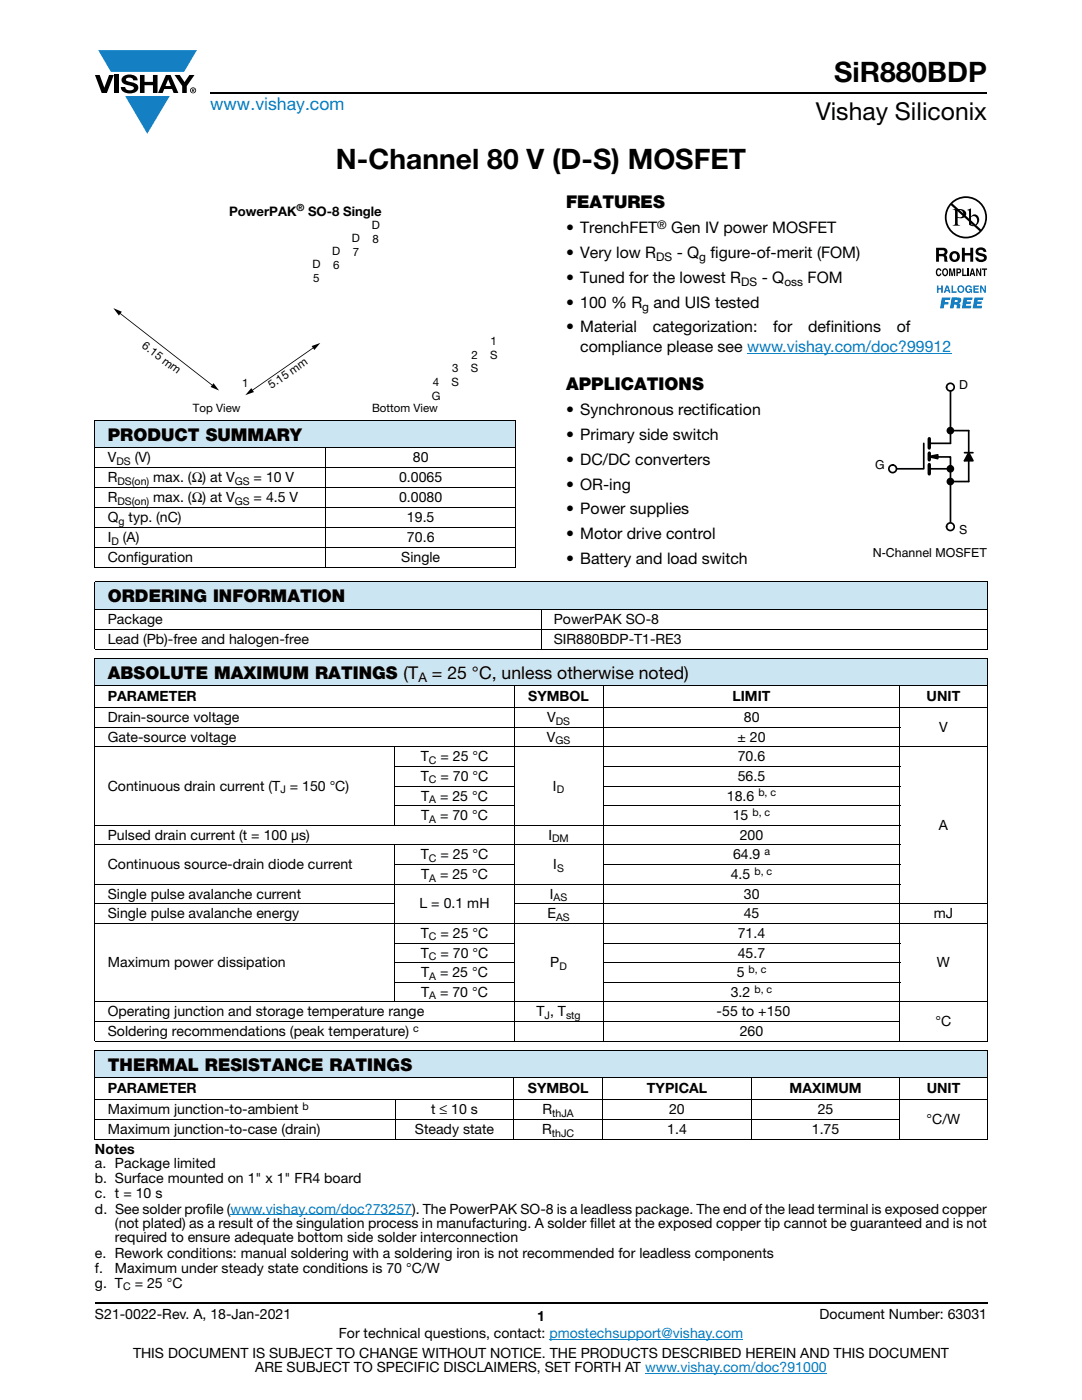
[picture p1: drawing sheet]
<svg xmlns="http://www.w3.org/2000/svg" width="216mm" height="279mm" viewBox="0 0 216 279" stroke-linecap="round" stroke-linejoin="round" font-family="sans-serif">
<defs><g id="words">
<g font-size="5.6">
<text x="166.4" y="16.4">SiR880BDP</text>
<text x="67" y="33.8">N-Channel 80 V (D-S) MOSFET</text>
</g>
<text font-size="4.9" x="162.8" y="24">Vishay Siliconix</text>
<text font-size="3.5" fill="#007ec4" x="42" y="21.9">www.vishay.com</text>
<g font-size="3.5">
<text x="112.9" y="41.5">FEATURES</text>
<text x="112.9" y="77.9">APPLICATIONS</text>
<text x="21.5" y="88">PRODUCT SUMMARY</text>
<text x="21.5" y="120.2">ORDERING INFORMATION</text>
<text x="21.5" y="135.4">ABSOLUTE MAXIMUM RATINGS (T</text>
<text x="86.2" y="135.4">= 25 °C, unless otherwise noted)</text>
<text x="21.5" y="213.7">THERMAL RESISTANCE RATINGS</text>
</g>
<g font-size="3.2">
<text x="112.9" y="46.6">• TrenchFET</text>
<text x="133.9" y="46.6">Gen IV power MOSFET</text>
<text x="112.9" y="51.5">• Very low R</text>
<text x="135" y="51.5">- Q</text>
<text x="141.8" y="51.5">figure-of-merit (FOM)</text>
<text x="112.9" y="56.5">• Tuned for the lowest R</text>
<text x="152" y="56.5">- Q</text>
<text x="161.1" y="56.5">FOM</text>
<text x="112.9" y="61.4">• 100 % R</text>
<text x="130.4" y="61.4">and UIS tested</text>
<text x="112.9" y="66.3">• Material</text>
<text x="115.8" y="70.2">compliance please see www.vishay.com/doc?99912</text>
<text x="130.2" y="66.3">categorization:</text>
<text x="154.3" y="66.3">for</text>
<text x="161.2" y="66.3">definitions</text>
<text x="179" y="66.3">of</text>
<text x="112.9" y="82.9">• Synchronous rectification</text>
<text x="112.9" y="87.9">• Primary side switch</text>
<text x="112.9" y="92.8">• DC/DC converters</text>
<text x="112.9" y="97.7">• OR-ing</text>
<text x="112.9" y="102.7">• Power supplies</text>
<text x="112.9" y="107.6">• Motor drive control</text>
<text x="112.9" y="112.5">• Battery and load switch</text>
</g>
<g font-size="2.8">
<text x="21.5" y="92.3">V</text>
<text x="26.9" y="92.3">(V)</text>
<text x="82.4" y="92.3">80</text>
<text x="21.5" y="96.3">R</text>
<text x="21.5" y="100.3">R</text>
<text x="30.6" y="96.3">max. (Ω) at V</text>
<text x="30.6" y="100.3">max. (Ω) at V</text>
<text x="50.6" y="96.3">= 10 V</text>
<text x="50.6" y="100.3">= 4.5 V</text>
<text x="79.6" y="96.3">0.0065</text>
<text x="79.6" y="100.3">0.0080</text>
<text x="21.5" y="104.2">Q</text>
<text x="25.7" y="104.2">typ. (nC)</text>
<text x="81.2" y="104.2">19.5</text>
<text x="21.5" y="112.2">Configuration</text>
<text x="21.5" y="108.2">I</text>
<text x="24.5" y="108.2">(A)</text>
<text x="80" y="112.2">Single</text>
<text x="81.2" y="108.2">70.6</text>
<text x="21.5" y="124.5">Package</text>
<text x="110.5" y="124.5">PowerPAK SO-8</text>
<text x="21.5" y="128.5">Lead (Pb)-free and halogen-free</text>
<text x="110.5" y="128.5">SIR880BDP-T1-RE3</text>
<text x="21.5" y="139.9">PARAMETER</text>
<text x="105.4" y="139.9">SYMBOL</text>
<text x="146.1" y="139.9">LIMIT</text>
<text x="184.9" y="139.9">UNIT</text>
<text x="21.5" y="144.1">Drain-source voltage</text>
<text x="21.5" y="148">Gate-source voltage</text>
<text x="109.1" y="148">V</text>
<text x="109.2" y="144.1">V</text>
<text x="147.2" y="148">± 20</text>
<text x="148.4" y="144.1">80</text>
<text x="187.4" y="146">V</text>
<text x="83.9" y="151.9">T</text>
<text x="83.9" y="155.9">T</text>
<text x="87.9" y="151.9">= 25 °C</text>
<text x="87.9" y="155.9">= 70 °C</text>
<text x="147.2" y="151.9">70.6</text>
<text x="147.2" y="155.9">56.5</text>
<text x="21.5" y="157.8">Continuous drain current (T = 150 °C)</text>
<text x="84" y="159.8">T</text>
<text x="87.8" y="159.8">= 25 °C</text>
<text x="110.3" y="157.8">I</text>
<text x="145" y="159.8">18.6</text>
<text x="21.5" y="167.6">Pulsed drain current (t = 100 μs)</text>
<text x="84" y="163.7">T</text>
<text x="87.8" y="163.7">= 70 °C</text>
<text x="109.4" y="167.6">I</text>
<text x="146.2" y="163.7">15</text>
<text x="147.6" y="167.6">200</text>
<text x="187.3" y="165.6">A</text>
<text x="21.5" y="173.5">Continuous source-drain diode current</text>
<text x="83.9" y="171.5">T</text>
<text x="87.9" y="171.5">= 25 °C</text>
<text x="110.4" y="173.5">I</text>
<text x="146.3" y="171.5">64.9</text>
<text x="21.5" y="179.3">Single pulse avalanche current</text>
<text x="84" y="175.4">T</text>
<text x="87.8" y="175.4">= 25 °C</text>
<text x="109.7" y="179.3">I</text>
<text x="145.8" y="175.4">4.5</text>
<text x="148.4" y="179.3">30</text>
<text x="21.5" y="183.3">Single pulse avalanche energy</text>
<text x="83.7" y="181.3">L = 0.1 mH</text>
<text x="109.2" y="183.3">E</text>
<text x="148.4" y="183.3">45</text>
<text x="186.3" y="183.3">mJ</text>
<text x="83.9" y="191.1">T</text>
<text x="83.9" y="187.2">T</text>
<text x="87.9" y="187.2">= 25 °C</text>
<text x="87.9" y="191.1">= 70 °C</text>
<text x="147.2" y="187.2">71.4</text>
<text x="147.2" y="191.1">45.7</text>
<text x="21.5" y="193">Maximum power dissipation</text>
<text x="84" y="195">T</text>
<text x="87.8" y="195">= 25 °C</text>
<text x="109.8" y="193">P</text>
<text x="147" y="195">5</text>
<text x="187" y="193">W</text>
<text x="21.5" y="202.8">Operating junction and storage temperature range</text>
<text x="84" y="198.9">T</text>
<text x="87.8" y="198.9">= 70 °C</text>
<text x="107" y="202.8">T , T</text>
<text x="143" y="202.8">-55 to +150</text>
<text x="145.8" y="198.9">3.2</text>
<text x="21.5" y="206.8">Soldering recommendations (peak temperature)</text>
<text x="147.6" y="206.8">260</text>
<text x="186.7" y="204.8">°C</text>
<text x="21.5" y="218.2">PARAMETER</text>
<text x="105.3" y="218.2">SYMBOL</text>
<text x="129.1" y="218.2">TYPICAL</text>
<text x="157.5" y="218.2">MAXIMUM</text>
<text x="184.9" y="218.2">UNIT</text>
<text x="21.5" y="226.4">Maximum junction-to-case (drain)</text>
<text x="21.5" y="222.4">Maximum junction-to-ambient</text>
<text x="82.8" y="226.4">Steady state</text>
<text x="86" y="222.4">t ≤ 10 s</text>
<text x="108.2" y="226.4">R</text>
<text x="108.2" y="222.4">R</text>
<text x="133.1" y="226.4">1.4</text>
<text x="133.5" y="222.4">20</text>
<text x="162" y="226.4">1.75</text>
<text x="163.2" y="222.4">25</text>
<text x="184.9" y="224.4">°C/W</text>
<text x="18.9" y="230.4">Notes</text>
<text x="18.9" y="233">a. Package limited</text>
<text x="18.9" y="236">b. Surface mounted on 1&quot; x 1&quot; FR4 board</text>
<text x="18.9" y="239">c. t = 10 s</text>
<text x="18.9" y="242.2">d. See solder profile (www.vishay.com/doc?73257). The PowerPAK SO-8 is a leadless package. The end of the lead terminal is exposed copper</text>
<text x="22.9" y="245">(not plated) as a result of the singulation process in manufacturing. A solder fillet at the exposed copper tip cannot be guaranteed and is not</text>
<text x="18.9" y="251">e. Rework conditions: manual soldering with a soldering iron is not recommended for leadless components</text>
<text x="22.9" y="247.8">required to ensure adequate bottom side solder interconnection</text>
<text x="18.9" y="254">f.</text>
<text x="18.9" y="257">g. T</text>
<text x="22.9" y="254">Maximum under steady state conditions is 70 °C/W</text>
<text x="26.9" y="257">= 25 °C</text>
<text x="18.9" y="263.3">S21-0022-Rev. A, 18-Jan-2021</text>
<text x="107.2" y="263.6">1</text>
<text x="163.6" y="263.3">Document Number: 63031</text>
<text x="67.6" y="267.1">For technical questions, contact: pmostechsupport@vishay.com</text>
<text x="26.5" y="271">THIS DOCUMENT IS SUBJECT TO CHANGE WITHOUT NOTICE. THE PRODUCTS DESCRIBED HEREIN AND THIS DOCUMENT</text>
<text x="50.9" y="273.8">ARE SUBJECT TO SPECIFIC DISCLAIMERS, SET FORTH AT www.vishay.com/doc?91000</text>
</g>
<g font-size="2.6">
<text x="45.7" y="43.2">PowerPAK</text>
<text x="61.5" y="43.2">SO-8 Single</text>
<text x="83.5" y="136.1">A</text>
</g>
<g font-size="2.5">
<text x="191.4" y="77.6">D</text>
<text x="174.6" y="93.5">G</text>
<text x="191.4" y="106.6">S</text>
<text x="174.2" y="111.2">N-Channel MOSFET</text>
</g>
<g font-size="2.4">
<text x="131.1" y="45.6">®</text>
<text x="130.9" y="52.1">DS</text>
<text x="139.5" y="52.1">g</text>
<text x="147.9" y="57">DS</text>
<text x="156.5" y="57">oss</text>
<text x="128.2" y="62">g</text>
</g>
<g font-size="2.3">
<text x="74.2" y="45.7">D</text>
<text x="62.3" y="53.5">D</text>
<text x="66.3" y="50.9">D</text>
<text x="66.5" y="53.6">6</text>
<text x="70.2" y="48.3">D</text>
<text x="70.4" y="51">7</text>
<text x="74.3" y="48.4">8</text>
<text x="62.5" y="56.3">5</text>
<text x="28.2" y="69.3" transform="rotate(37 28.2 69.3)">6.15 mm</text>
<text x="94.1" y="71.6">2</text>
<text x="97.8" y="71.6">S</text>
<text x="97.9" y="68.8">1</text>
<text x="48.3" y="77.3">1</text>
<text x="54.2" y="77.7" transform="rotate(-35 54.2 77.7)">5.15 mm</text>
<text x="86.4" y="77">4</text>
<text x="90.1" y="77">S</text>
<text x="90.2" y="74.3">3</text>
<text x="94" y="74.3">S</text>
<text x="38.5" y="82.2">Top View</text>
<text x="74.2" y="82.2">Bottom View</text>
<text x="86.2" y="79.8">G</text>
</g>
<g font-size="2.1">
<text x="23.2" y="92.8">DS</text>
<text x="23.4" y="96.8">DS(on)</text>
<text x="23.4" y="100.8">DS(on)</text>
<text x="46.8" y="96.8">GS</text>
<text x="46.8" y="100.8">GS</text>
<text x="23.6" y="104.8">g</text>
<text x="22.2" y="108.7">D</text>
<text x="110.8" y="148.5">GS</text>
<text x="110.9" y="144.6">DS</text>
<text x="85.6" y="152.4">C</text>
<text x="55.9" y="158.3">J</text>
<text x="85.6" y="156.4">C</text>
<text x="85.6" y="160.3">A</text>
<text x="111.1" y="158.3">D</text>
<text x="151.3" y="158.9">b, c</text>
<text x="85.6" y="164.2">A</text>
<text x="150.1" y="162.8">b, c</text>
<text x="85.6" y="172">C</text>
<text x="110.2" y="168.1">DM</text>
<text x="111.1" y="174">S</text>
<text x="152.5" y="170.7">a</text>
<text x="85.6" y="175.9">A</text>
<text x="110.4" y="179.9">AS</text>
<text x="150.5" y="174.6">b, c</text>
<text x="111" y="183.8">AS</text>
<text x="85.6" y="187.7">C</text>
<text x="85.6" y="191.6">C</text>
<text x="85.6" y="195.5">A</text>
<text x="111.6" y="193.5">D</text>
<text x="149.4" y="194.2">b, c</text>
<text x="85.6" y="199.4">A</text>
<text x="108.6" y="203.3">J</text>
<text x="112.9" y="203.3">stg</text>
<text x="150.5" y="198.1">b, c</text>
<text x="82.4" y="205.9">c</text>
<text x="60.4" y="221.5">b</text>
<text x="110.1" y="226.9">thJC</text>
<text x="110.2" y="222.9">thJA</text>
<text x="24.6" y="257.5">C</text>
</g>
<text font-size="2" x="59.2" y="42.2">®</text>
</g></defs>
<g fill="#147fc3">
<path d="M19.6 10h19.7l-2.6 4.3h-1.1h-13.5z"/>
<path d="M25 19.2h8.9l-4.5 7.5z"/>
</g>
<g fill="#000">
<path d="M18.9 15h1l.9 2.5 1-2.5h.9l-1.4 3.6h-1zM22.9 15h.9v3.6h-.9zM24.6 15.3a2.1 2.1 0 0 1 2.8 .3l.1 .4h-.9a.79 .79 0 0 0-.7-.5 .79 .79 0 0 0-.8 .4l.3 .3 1 .2a1.08 1.08 0 0 1 1.2 1 1.08 1.08 0 0 1-1.1 1.2 1.73 1.73 0 0 1-2.4-1.2h.9a.96 .96 0 0 0 .8 .6 .96 .96 0 0 0 .9-.4 1.31 1.31 0 0 0-1.2-.6 1.03 1.03 0 0 1-1.1-.6 1.03 1.03 0 0 1 .2-1.1zM27.9 15h.9v1.3h1.7v-1.3h.9v3.6h-.9v-1.6h-1.7v1.6h-.9zM34.8 15h1.1l.9 1.4 1-1.4h1l-1.5 2.2v1.4h-.9v-1.4z"/>
<path d="M33.6 15.9l.5 1.3h-1.1zM33.1 15l-1.6 3.6h1l.3-.8h1.5l.3 .8h1l-1.6-3.6z"/>
<path d="M38.4 17.8h.2v.2h-.2zM38.3 17.7v.7h.1v-.3l.4 .3-.2-.3 .2-.2-.1-.2z"/>
<path d="M38.1 18a.46 .46 0 0 1 .9 0 .46 .46 0 0 1-.9 0zM37.9 18a.6 .6 0 0 0 1.2 0 .6 .6 0 0 0-1.2 0z"/>
</g>
<path d="M42 18.6h155M18.9 260h178.1" fill="none" stroke="#000" stroke-width=".36"/>
<path d="M149.1 70.5h40.7M46 242.4h36.2M109.6 267.3h38.7M128.7 274h36.3" fill="none" stroke="#007ec4" stroke-width=".2"/>
<path d="M18.9 83.9h84.1v5.5h-84.1z" fill="#cce5f3"/>
<g fill="none" stroke="#000" stroke-width=".2">
<path d="M18.9 83.9h84.1M18.9 89.4h84.1M18.9 93.4h84.1M18.9 97.3h84.1M18.9 84v9.3M18.9 93.5v7.8M64.9 89.3v24.1M103 84v9.3M103 93.5v7.8M18.9 101.3h84.1M18.9 105.3h84.1M18.9 109.3h84.1"/>
<path d="M18.9 113.3h84.1M18.9 101.4v7.8M18.9 109.4v3.8M103 101.4v7.8M103 109.4v3.8"/>
</g>
<path d="M22.6 61.5l1.7 .7-.6 .8zM42.6 76.5l1.1 1.4-1.7-.7zM23.8 62.3l18.8 14.7-.1 .1-18.8-14.6zM50.1 78l12.6-8.8 .1 .1-12.6 8.8zM50.1 77.5l.6 .7-1.8 .7zM62.2 69.1l1.7-.7-1.2 1.4z" fill="#000"/>
<g fill="#0160ae">
<path d="M187 57h.3v.5h.5v-.5h.3v1.4h-.3v-.6h-.5v.6h-.3z"/>
<path d="M189.9 57h.3v1.2h.7v.2h-1z"/>
<path d="M192.8 57.2a.68 .68 0 0 1 1.1 .2l-.8-.2a.55 .55 0 0 0-.2 .6 .55 .55 0 0 0 .4 .4l.4-.3h-.4v-.3h.6v.8h-.2v-.2a.71 .71 0 0 1-1 0 .71 .71 0 0 1 .1-1z"/>
<path d="M194.2 57h1.1v.2h-.8v.3h.7v.3h-.7v.4h.8v.2h-1.1z"/>
<path d="M195.6 57h.3l.5 1 .1-1h.2v1.4h-.3l-.6-1v1h-.2z"/>
<path d="M188 59.4h1.6v.5h-1l-.1 .4h.8l-.1 .5h-.8l-.1 .7h-.7z"/>
<path d="M192.3 59.4h1.8l-.1 .5h-1.1v.3h.9l-.1 .5h-.9l-.1 .3h1.1l-.1 .5h-1.8z"/>
<path d="M194.5 59.4h1.7l-.1 .5h-1l-.1 .3h.9l-.1 .5h-.9v.3h1.1l-.1 .5h-1.8z"/>
<path d="M189 57.3l-.2 .6h.4zM188.8 57h.4l.5 1.4h-.4v-.3h-.6l-.1 .3h-.3z"/>
<path d="M191.3 57.7a.47 .47 0 0 0 .9 0 .47 .47 0 0 0-.9 0zM191 57.7a.75 .75 0 0 1 1.5 0 .75 .75 0 0 1-1.5 0z"/>
<path d="M190.5 59.9v.4l.6-.1-.1-.3zM189.9 59.4l1.8 .1a.63 .63 0 0 1-.4 1l.3 .3v.7h-.7v-.6l-.3-.1h-.2l-.2 .7h-.7z"/>
</g>
<g fill="#000">
<path d="M186.9 53.7l.4-.2 .3 .1 .2 .5-.6-.2a.66 .66 0 0 0 .1 1l.3-.3h.2a.54 .54 0 0 1-.4 .5 .54 .54 0 0 1-.6-.4zM189.4 53.6h.4l.2 1.2 .2-1.2h.4v1.5h-.3v-1.3l-.2 1.3h-.2l-.3-1.3v1.3h-.2zM192 53.6h.3v1.2h.6v.3h-.9zM191.9 49.4h.6v1.1h1.1v-1.1h.6v2.8h-.6v-1.2h-1.1v1.2h-.6zM193 53.6h.3v1.5h-.3zM195 49.6a1.15 1.15 0 0 1 1.8 .7h-.5l-.1-.2a.68 .68 0 0 0-.9-.1v.4l.2 .1a1.29 1.29 0 0 1 1.4 .9 1.17 1.17 0 0 1-1.1 .9 1.17 1.17 0 0 1-1.2-.9h.6v.2a.67 .67 0 0 0 1.1-.1l-.2-.3-.6-.2a.82 .82 0 0 1-.8-.5 .82 .82 0 0 1 .3-.9zM194.8 53.6h.3l.5 1v-1h.2v1.5h-.3l-.5-1.1v1.1h-.2zM195.9 53.6h1.1v.2h-.4v1.3h-.3v-1.3h-.4z"/>
<path d="M187.4 49.9v.8l.9-.1a.39 .39 0 0 0 0-.6zM186.8 49.4h1.4a.79 .79 0 0 1 .8 .5 .79 .79 0 0 1-.1 .9l-.3 .1a.98 .98 0 0 1 .4 1.2l.1 .1h-.6l-.2-1-.9-.1v1.1h-.6z"/>
<path d="M188.4 53.8a.64 .64 0 0 0 .2 1.1l.1-.1a.64 .64 0 0 0-.1-1zM188.2 53.7l.2-.1a.56 .56 0 0 1 .7 .3 .82 .82 0 0 1-.5 1.2h-.2a.89 .89 0 0 1-.2-1.4z"/>
<path d="M190 40.6a3.9 3.9 0 0 1 5.3-.1 3.9 3.9 0 0 1 .4 5.3zM189.7 41l5.8 5.1a3.9 3.9 0 0 1-5.4 .1 3.9 3.9 0 0 1-.4-5.2zM188.5 43.4a4.2 4.2 0 0 0 8.5 0 4.2 4.2 0 0 0-8.5 0z"/>
<path d="M190.2 50.6a.63 .63 0 0 0-.2 .8 .63 .63 0 0 0 .7 .4 .63 .63 0 0 0 .3-.8 .63 .63 0 0 0-.8-.4zM189.4 51.2a1.1 1.1 0 0 1 2.2 0 1.1 1.1 0 0 1-2.2 0z"/>
<path d="M191.1 42v1.3a.75 .75 0 0 0 1.1-.7 .75 .75 0 0 0-1.1-.6zM190.1 41.7a2.81 2.81 0 0 1 2.5 .4 .97 .97 0 0 1-.1 1.2 .97 .97 0 0 1-1.2 .2h-.2v1v.3l.5 .2h-1.5l.3-.1 .2-.4v-2.3l-.1-.2z"/>
<path d="M191.1 53.8v.5l.4-.1v-.3zM190.8 53.6h.6a.5 .5 0 0 1 .4 .5 .5 .5 0 0 1-.4 .4h-.3v.6h-.3z"/>
<path d="M193.8 43.4v1.3l.1 .2a.72 .72 0 0 0 .8-.1 .72 .72 0 0 0 .3-.8 .72 .72 0 0 0-.4-.8 .72 .72 0 0 0-.8 .2zM193 41.9l.8-.3v1.6a.89 .89 0 0 1 1.1-.4 .89 .89 0 0 1 .5 1.1 1.23 1.23 0 0 1-.7 1.1 1.23 1.23 0 0 1-1.3-.1l-.1-2.7z"/>
<path d="M194 53.9l-.1 .6h.3zM193.9 53.6h.3l.4 1.5h-.3v-.3h-.5l-.1 .3h-.3z"/>
</g>
<path d="M189.7 78v10.5h-4.3M184.3 88.5v5.1h-5.6M185.4 93.6h4.3M185.4 91.1l1.7-.3v.7l-1.5-.3M185.5 91.2h4.2v13.1M189.7 96.1h3.6M189.7 85.9h3.6" fill="none" stroke="#000" stroke-width=".34"/>
<path d="M185.4 87.5v1.9M185.4 90.4v1.4M185.4 92.7v1.9" fill="none" stroke="#000" stroke-width=".68"/>
<path d="M185.4 91.1l1.7-.3v.7z" fill="#000"/>
<circle cx="178.1" cy="93.6" r=".76" fill="#fff"/>
<g fill="none" stroke="#000" stroke-width=".34">
<path d="M192.5 90.3h1.6M193.3 90.3l.8 1.7h-1.6zM193.3 85.9v10.2"/>
<circle cx="178.1" cy="93.6" r=".76"/>
</g>
<path d="M193.3 90.3l.8 1.7h-1.6z" fill="#000"/>
<circle cx="189.6" cy="77.3" r=".76" fill="#fff"/>
<circle cx="189.6" cy="77.3" r=".76" fill="none" stroke="#000" stroke-width=".34"/>
<circle cx="189.6" cy="105.1" r=".76" fill="#fff"/>
<g fill="none" stroke="#000" stroke-width=".34">
<circle cx="189.6" cy="96.1" r=".59"/>
<circle cx="189.6" cy="85.9" r=".59"/>
<circle cx="189.6" cy="93.6" r=".59"/>
<circle cx="189.6" cy="105.1" r=".76"/>
</g>
<g fill="#000">
<circle cx="189.6" cy="96.1" r=".59"/>
<circle cx="189.6" cy="85.9" r=".59"/>
<circle cx="189.6" cy="93.6" r=".59"/>
</g>
<g fill="#cce5f3">
<path d="M18.9 116.1h178.1v5.5h-178.1z"/>
<path d="M18.9 131.3h178.1v5.5h-178.1z"/>
<path d="M18.9 209.5h178.1v5.6h-178.1z"/>
</g>
<g fill="none" stroke="#000" stroke-width=".2">
<path d="M18.9 116.1h178.1M18.9 116.2v5.3M197 116.2v5.3M18.9 121.6h178.1M18.9 125.6h178.1M18.9 129.5h178.1M18.9 131.3h178.1M18.9 136.8h101.3M18.9 121.7v7.8M18.9 131.4v76.3M102.6 136.7v71.2M107.9 121.5v8.1"/>
<path d="M120.3 136.7v20.1M120.4 136.8h59.1M179.6 136.7v71.2M179.7 136.8h17.3M197 121.7v7.8M197 131.4v76.3M18.9 141.2h178.1M18.9 145.1h160.8M18.9 149.1h178.1M78.7 153h24M78.7 156.9h24M78.8 149v15.8"/>
<path d="M120.2 153h59.5M120.2 156.9h59.5M120.3 157v15.5M18.9 164.7h160.8M18.9 168.6h160.8M18.9 176.5h160.8M78.7 160.8h24M78.7 172.6h24M78.8 168.6v31.4M120.2 160.8h59.5M120.2 172.6h59.5M120.3 172.6v19.4"/>
<path d="M18.9 180.4h60M18.9 184.3h178.1M18.9 200h178.1M78.7 188.2h24M78.7 192.1h24M78.7 196h24M102.5 180.4h94.5M120.2 188.2h59.5M120.2 192.1h59.5M120.2 196h59.5M120.3 192.2v15.7M18.9 203.9h160.8"/>
<path d="M18.9 207.8h178.1M18.9 209.6h178.1M18.9 215.1h101.3M18.9 219.5h178.1M18.9 209.7v17.7M78.9 219.4v8.1M102.5 215v12.5M120.3 215v12.5M120.4 215.1h59.1M149.9 215v12.5M179.6 215v12.5M179.6 215.1h17.4"/>
<path d="M197 209.7v17.7M18.9 223.5h160.7M18.9 227.4h101.3M120.4 227.4h59.1M179.6 227.4h17.4"/>
</g>
<use href="#words"/>
</svg>
